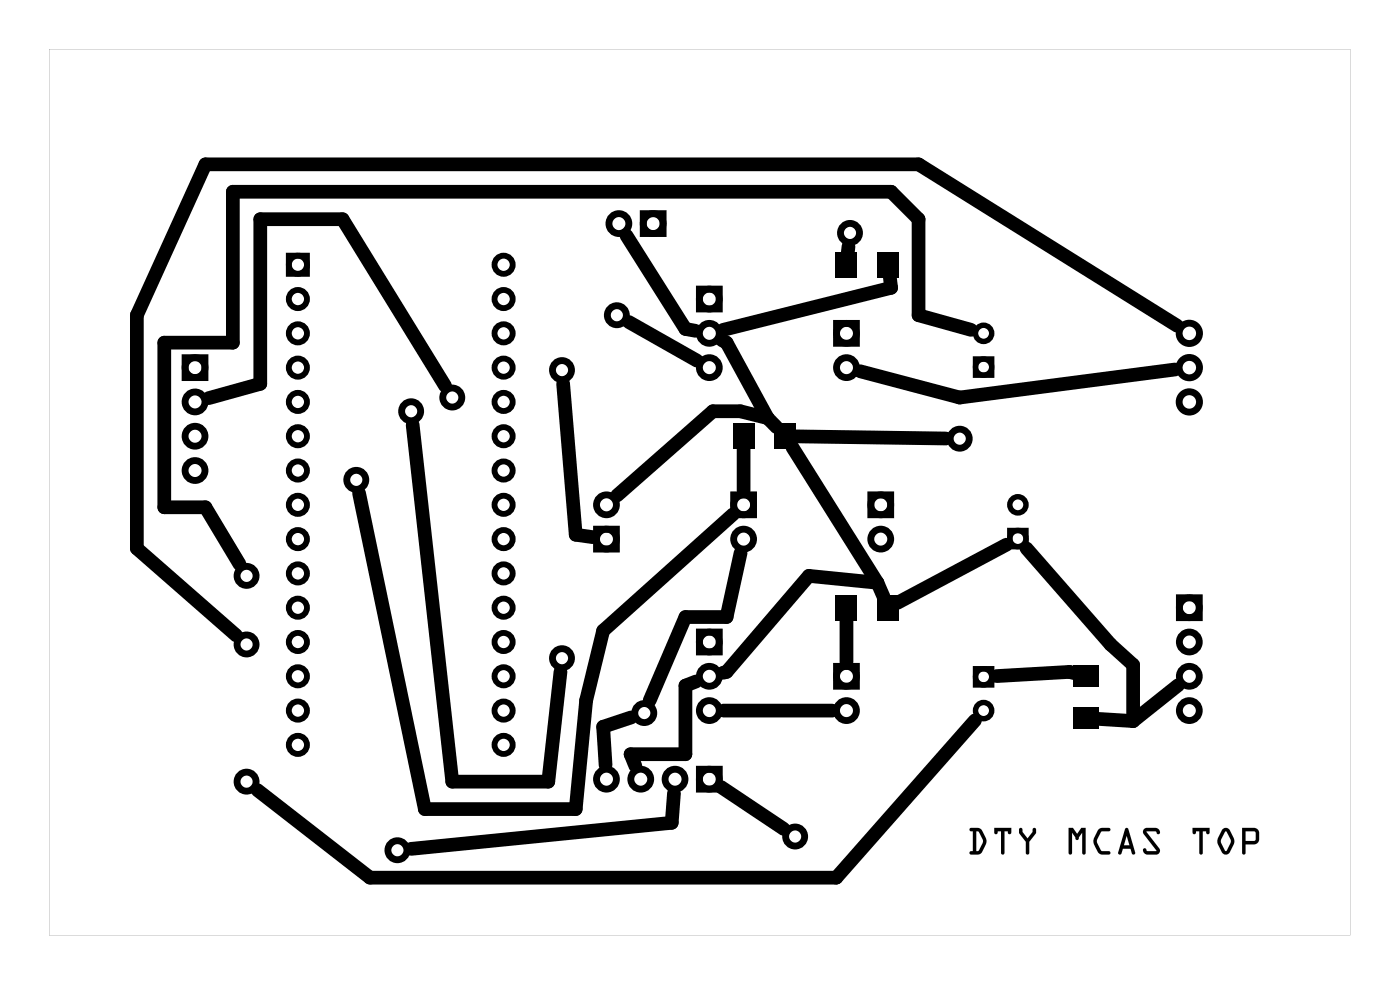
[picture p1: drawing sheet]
<svg xmlns="http://www.w3.org/2000/svg" width="104mm" height="73mm" viewBox="0 0 104 73" stroke-linecap="round" stroke-linejoin="round" font-family="sans-serif">
<g fill="#000">
<path d="M61.9 18.7h1.6v1.9h-1.6zM65 18.7h1.6v1.9h-1.6zM54.3 31.4h1.6v1.9h-1.6zM57.4 31.4h1.6v1.9h-1.6zM61.9 44.1h1.6v1.9h-1.6zM65 44.1h1.6v1.9h-1.6zM79.5 49.3h1.9v1.6h-1.9zM79.5 52.4h1.9v1.6h-1.9z"/>
<path d="M71.9 61.4l.6-.1 .3 .2a1.1 1.1 0 0 1 0 1.6l-.3 .2h-.6a.13 .13 0 0 1-.1-.1 .13 .13 0 0 1 .1-.2h.2v-1.4l-.2-.1zM71.9 61.4v.1l.2 .1v1.4h-.2a.13 .13 0 0 0-.1 .2 .13 .13 0 0 0 .1 .1h.6l.2-.1 .4-.9-.1-.3-.4-.6zM72.3 61.6v1.4h.1h.1l.3-.7-.3-.7zM72.3 61.6h.2l.3 .7-.3 .7h-.1h-.1zM73.7 61.3h1.2v.4a.13 .13 0 0 1-.1 .1 .13 .13 0 0 1-.1-.1v-.1h-.3v1.6a.13 .13 0 0 1-.1 .1 .13 .13 0 0 1-.1-.1v-1.6h-.3v.1a.13 .13 0 0 1-.1 .1 .13 .13 0 0 1-.1-.1zM73.7 61.3v.4a.13 .13 0 0 0 .1 .1 .13 .13 0 0 0 .1-.1v-.1h.3v1.6a.13 .13 0 0 0 .1 .1 .13 .13 0 0 0 .1-.1v-1.6h.3v.1a.13 .13 0 0 0 .1 .1 .13 .13 0 0 0 .1-.1v-.4zM75.5 61.4h.2v.2l.4 .5 .4-.5v-.2a.13 .13 0 0 1 .1-.1 .13 .13 0 0 1 .2 .1v.3l-.5 .6v.9a.13 .13 0 0 1-.2 .1 .13 .13 0 0 1-.1-.1v-.9l-.5-.6zM75.5 61.4v.3l.5 .6v.9a.13 .13 0 0 0 .1 .1 .13 .13 0 0 0 .2-.1v-.9l.5-.6v-.3a.13 .13 0 0 0-.2-.1 .13 .13 0 0 0-.1 .1v.2l-.4 .5-.4-.5v-.2zM79.2 61.3h.3l.3 .5 .3-.5h.3v1.9a.13 .13 0 0 1-.1 .1 .13 .13 0 0 1-.1-.1v-1.5l-.3 .3a.14 .14 0 0 1-.1 .2 .14 .14 0 0 1-.1-.2l-.3-.3v1.5a.13 .13 0 0 1-.1 .1 .13 .13 0 0 1-.1-.1zM79.2 61.3v1.9a.13 .13 0 0 0 .1 .1 .13 .13 0 0 0 .1-.1v-1.5l.3 .3a.14 .14 0 0 0 .1 .2 .14 .14 0 0 0 .1-.2l.3-.3v1.5a.13 .13 0 0 0 .1 .1 .13 .13 0 0 0 .1-.1v-1.9h-.3l-.3 .5-.3-.5zM81.4 61.4l.2-.1h.5a.13 .13 0 0 1 .2 .1 .14 .14 0 0 1-.2 .2h-.5l-.3 .7 .3 .7h.5a.14 .14 0 0 1 .2 .2 .13 .13 0 0 1-.2 .1l-.6-.1-.5-.8a1.14 1.14 0 0 1 .3-.9zM81.4 61.4l-.3 .6a1.16 1.16 0 0 0 .6 1.3h.4a.13 .13 0 0 0 .2-.1 .14 .14 0 0 0-.2-.2h-.5l-.3-.7 .3-.7h.5a.14 .14 0 0 0 .2-.2 .13 .13 0 0 0-.2-.1h-.5zM83.4 61.3l.2 .1 .5 1.8a.13 .13 0 0 1-.1 .1 .13 .13 0 0 1-.2-.1v-.3h-.6l-.1 .3a.13 .13 0 0 1-.2 .1 .13 .13 0 0 1-.1-.1zM83.4 61.3l-.6 1.9a.13 .13 0 0 0 .1 .1 .13 .13 0 0 0 .2-.1l.1-.3h.6l.1 .3a.13 .13 0 0 0 .1 .1 .13 .13 0 0 0 .1-.1l-.5-1.8zM83.5 61.9l-.2 .7h.4zM83.5 61.9l.2 .7h-.4zM84.8 61.4l.2-.1h.6a.29 .29 0 0 1 .3 .2 .29 .29 0 0 1 0 .3l-.2-.1-.1-.1h-.7l1 1.4-.1 .3h-.8a.29 .29 0 0 1-.3-.1 .29 .29 0 0 1 .1-.4l.1 .1 .1 .1h.7l-1-1.2v-.2zM84.8 61.4l-.1 .2v.2l1 1.2h-.7a.14 .14 0 0 0-.2-.2 .14 .14 0 0 0-.1 .2 .35 .35 0 0 0 .3 .3h.8l.1-.2v-.3l-1-1.2h.8a.14 .14 0 0 0 .1 .2 .14 .14 0 0 0 .1-.1 .35 .35 0 0 0-.3-.4h-.6zM88.3 61.3h1.3v.4a.13 .13 0 0 1-.1 .1 .13 .13 0 0 1-.1-.1v-.1h-.3v1.6a.13 .13 0 0 1-.1 .1 .13 .13 0 0 1-.2-.1v-1.6h-.2v.1a.13 .13 0 0 1-.1 .1 .13 .13 0 0 1-.2-.1zM88.3 61.3v.4a.13 .13 0 0 0 .2 .1 .13 .13 0 0 0 .1-.1v-.1h.3v1.6a.13 .13 0 0 0 .1 .1 .13 .13 0 0 0 .1-.1v-1.6h.3v.1a.13 .13 0 0 0 .1 .1 .13 .13 0 0 0 .1-.1v-.4zM90.6 61.4l.2-.1 .3 .2a1.17 1.17 0 0 1 0 1.7l-.3 .1-.2-.1-.4-.8a1.17 1.17 0 0 1 .3-.9zM90.6 61.4l-.4 .8a1.16 1.16 0 0 0 .3 .9 .33 .33 0 0 0 .6 0l.3-.7v-.2l-.3-.8-.3-.1zM90.8 61.6l-.4 .7 .4 .7 .4-.7-.3-.7zM90.8 61.6h.1l.3 .7-.4 .7-.4-.7zM92 61.3h.9a.39 .39 0 0 1 .4 .4v.5a.39 .39 0 0 1-.4 .3h-.6v.7a.13 .13 0 0 1-.2 .1 .13 .13 0 0 1-.1-.1zM92 61.3v1.9a.13 .13 0 0 0 .1 .1 .13 .13 0 0 0 .2-.1v-.7h.6a.39 .39 0 0 0 .4-.3v-.5a.39 .39 0 0 0-.4-.4zM92.3 61.6v.7l.7-.1v-.6zM92.3 61.6h.7v.6l-.7 .1z"/>
<path d="M71.9 61.4h.7a1.16 1.16 0 0 1 .2 1.7l-.3 .2h-.6a.13 .13 0 0 1-.1-.1 .13 .13 0 0 1 .1-.2h.2v-1.4l-.2-.1zM72.3 61.6v1.4h.1h.1l.3-.7-.3-.7zM73.7 61.3h1.2v.4a.13 .13 0 0 1-.1 .1 .13 .13 0 0 1-.1-.1v-.1h-.3v1.6a.13 .13 0 0 1-.1 .1 .13 .13 0 0 1-.1-.1v-1.6h-.3v.1a.13 .13 0 0 1-.1 .1 .13 .13 0 0 1-.1-.1zM75.5 61.4h.2v.2l.4 .5 .4-.5v-.2a.13 .13 0 0 1 .1-.1 .13 .13 0 0 1 .2 .1v.3l-.5 .6v.9a.13 .13 0 0 1-.2 .1 .13 .13 0 0 1-.1-.1v-.9l-.5-.6zM79.2 61.3h.3l.3 .5 .3-.5h.3v1.9a.13 .13 0 0 1-.1 .1 .13 .13 0 0 1-.1-.1v-1.5l-.3 .3a.14 .14 0 0 1-.1 .2 .14 .14 0 0 1-.1-.2l-.3-.3v1.5a.13 .13 0 0 1-.1 .1 .13 .13 0 0 1-.1-.1zM81.4 61.4l.2-.1h.5a.13 .13 0 0 1 .2 .1 .14 .14 0 0 1-.2 .2h-.5l-.3 .7 .3 .7h.5a.14 .14 0 0 1 .2 .2 .13 .13 0 0 1-.2 .1h-.4a1.02 1.02 0 0 1-.7-1zM83.4 61.3l.2 .1 .5 1.8a.13 .13 0 0 1-.1 .1 .13 .13 0 0 1-.1-.1l-.1-.3h-.6l-.1 .3a.13 .13 0 0 1-.2 .1 .13 .13 0 0 1-.1-.1zM83.5 61.9l-.2 .7h.4zM84.8 61.4l.2-.1h.6a.29 .29 0 0 1 .3 .2 .29 .29 0 0 1 0 .3l-.2-.1-.1-.1h-.7l1 1.4-.1 .3h-.8a.29 .29 0 0 1-.3-.1 .29 .29 0 0 1 .1-.4l.1 .1 .1 .1h.7l-1-1.2v-.2zM88.3 61.3h1.3v.4a.13 .13 0 0 1-.1 .1 .13 .13 0 0 1-.1-.1v-.1h-.3v1.6a.13 .13 0 0 1-.1 .1 .13 .13 0 0 1-.2-.1v-1.6h-.2v.1a.13 .13 0 0 1-.1 .1 .13 .13 0 0 1-.2-.1zM90.6 61.4l.2-.1 .3 .2a1.17 1.17 0 0 1 0 1.7l-.3 .1-.3-.2a1.17 1.17 0 0 1 .1-1.7zM90.8 61.6l-.4 .7 .4 .7 .4-.7-.3-.7zM92 61.3h.9a.39 .39 0 0 1 .4 .4v.5a.39 .39 0 0 1-.4 .3h-.6v.7a.13 .13 0 0 1-.2 .1 .13 .13 0 0 1-.1-.1zM92.3 61.6v.7l.7-.1v-.6z"/>
<path d="M3.6 3.6h96.4v65.7h-96.4zM3.6 3.6v65.7h96.4v-65.7z"/>
</g>
<g fill="none" stroke="#000" stroke-width=".51">
<path d="M47.7 15.8h1.4v1.5h-1.4zM13.7 26.5h1.5v1.5h-1.5zM44.2 39.2h1.5v1.5h-1.5zM51.8 21.4h1.5v1.5h-1.5zM54.4 36.7h1.4v1.4h-1.4zM62 24h1.4v1.4h-1.4zM64.5 36.7h1.5v1.4h-1.5zM51.8 46.8h1.5v1.5h-1.5zM51.8 57h1.5v1.4h-1.5zM62 49.4h1.4v1.4h-1.4zM87.4 44.3h1.4v1.4h-1.4z"/>
<circle cx="45.8" cy="16.6" r=".74"/>
<circle cx="48.4" cy="16.6" r=".74"/>
<circle cx="63" cy="17.3" r=".7"/>
<circle cx="14.4" cy="29.8" r=".74"/>
<circle cx="14.4" cy="27.2" r=".74"/>
<circle cx="14.4" cy="32.3" r=".74"/>
<circle cx="14.4" cy="34.8" r=".74"/>
<circle cx="26.4" cy="35.5" r=".7"/>
<circle cx="30.5" cy="30.5" r=".7"/>
<circle cx="33.5" cy="29.4" r=".7"/>
<circle cx="41.6" cy="27.4" r=".7"/>
<circle cx="44.9" cy="39.9" r=".74"/>
<circle cx="44.9" cy="37.4" r=".74"/>
<circle cx="45.7" cy="23.3" r=".7"/>
<circle cx="52.5" cy="24.7" r=".74"/>
<circle cx="52.5" cy="22.1" r=".74"/>
<circle cx="52.5" cy="27.2" r=".74"/>
<circle cx="55.1" cy="39.9" r=".74"/>
<circle cx="55.1" cy="37.4" r=".74"/>
<circle cx="62.7" cy="27.2" r=".74"/>
<circle cx="62.7" cy="24.7" r=".74"/>
<circle cx="65.2" cy="39.9" r=".74"/>
<circle cx="65.2" cy="37.4" r=".74"/>
<circle cx="71.1" cy="32.5" r=".7"/>
<circle cx="88.1" cy="29.8" r=".75"/>
<circle cx="88.1" cy="24.7" r=".75"/>
<circle cx="88.1" cy="27.2" r=".75"/>
<circle cx="18.3" cy="47.7" r=".7"/>
<circle cx="18.3" cy="57.9" r=".7"/>
<circle cx="18.3" cy="42.7" r=".7"/>
<circle cx="41.6" cy="48.7" r=".7"/>
<circle cx="44.9" cy="57.7" r=".74"/>
<circle cx="47.5" cy="57.7" r=".74"/>
<circle cx="47.7" cy="52.8" r=".7"/>
<circle cx="50" cy="57.7" r=".74"/>
<circle cx="52.5" cy="57.7" r=".74"/>
<circle cx="52.5" cy="50.1" r=".74"/>
<circle cx="52.5" cy="47.5" r=".74"/>
<circle cx="52.5" cy="52.6" r=".74"/>
<circle cx="62.7" cy="52.6" r=".74"/>
<circle cx="62.7" cy="50.1" r=".74"/>
<circle cx="88.1" cy="47.5" r=".74"/>
<circle cx="88.1" cy="45" r=".74"/>
<circle cx="88.1" cy="52.6" r=".74"/>
<circle cx="88.1" cy="50.1" r=".74"/>
<circle cx="29.4" cy="63" r=".7"/>
<circle cx="58.9" cy="62" r=".7"/>
</g>
<g fill="none" stroke="#000" stroke-width=".43">
<path d="M21.4 18.9h1.3v1.4h-1.3z"/>
<circle cx="22.1" cy="19.6" r=".67"/>
<circle cx="37.3" cy="19.6" r=".67"/>
<circle cx="22.1" cy="39.9" r=".67"/>
<circle cx="22.1" cy="37.4" r=".67"/>
<circle cx="22.1" cy="32.3" r=".67"/>
<circle cx="22.1" cy="27.2" r=".67"/>
<circle cx="22.1" cy="29.8" r=".67"/>
<circle cx="22.1" cy="34.8" r=".67"/>
<circle cx="22.1" cy="24.7" r=".67"/>
<circle cx="22.1" cy="22.1" r=".67"/>
<circle cx="37.3" cy="39.9" r=".67"/>
<circle cx="37.3" cy="37.4" r=".67"/>
<circle cx="37.3" cy="32.3" r=".67"/>
<circle cx="37.3" cy="34.8" r=".67"/>
<circle cx="37.3" cy="27.2" r=".67"/>
<circle cx="37.3" cy="29.8" r=".67"/>
<circle cx="37.3" cy="22.1" r=".67"/>
<circle cx="37.3" cy="24.7" r=".67"/>
<circle cx="22.1" cy="55.2" r=".67"/>
<circle cx="22.1" cy="47.5" r=".67"/>
<circle cx="22.1" cy="42.5" r=".67"/>
<circle cx="22.1" cy="50.1" r=".67"/>
<circle cx="22.1" cy="52.6" r=".67"/>
<circle cx="22.1" cy="45" r=".67"/>
<circle cx="37.3" cy="52.6" r=".67"/>
<circle cx="37.3" cy="45" r=".67"/>
<circle cx="37.3" cy="47.5" r=".67"/>
<circle cx="37.3" cy="50.1" r=".67"/>
<circle cx="37.3" cy="55.2" r=".67"/>
<circle cx="37.3" cy="42.5" r=".67"/>
</g>
<g fill="none" stroke="#000" stroke-width=".4">
<path d="M72.3 26.6h1.2v1.2h-1.2zM74.8 39.3h1.2v1.2h-1.2zM72.3 49.5h1.2v1.2h-1.2z"/>
<circle cx="72.9" cy="27.2" r=".6"/>
<circle cx="72.9" cy="24.7" r=".6"/>
<circle cx="75.4" cy="39.9" r=".6"/>
<circle cx="75.4" cy="37.4" r=".6"/>
<circle cx="72.9" cy="52.6" r=".6"/>
<circle cx="72.9" cy="50.1" r=".6"/>
</g>
<g fill="none" stroke="#000" stroke-width="1">
<path d="M46.4 17.4l4.4 7 .7 .1M62.9 18.3l-.1 .5M26.6 36.5l4.9 23.4h11.2l.7-8 1.3-5.2 9.6-8.6M30.6 31.5l2.9 26.4h7.1l.9-8.1M33 28.6l-7.6-12.4h-6.1v12.2l-3.8 1.1M41.7 28.4l1 11.2 1.2 .2M46.6 23.8l5 2.9M53.5 25.2l.3 .2 3.1 5.6M55.1 33.1v3.2M56.9 31l.6 .6M56.9 31l-2.1-.5h-2l-7.1 6.2M58.7 33.1l6.3 10.1"/>
<path d="M58.8 32.3l11.3 .2M65.9 20.4l.1 .9-12.4 3.1M71.9 24.4l-3.8-1.1v-7.1l-2.1-2h-48.7v11.2h-5.1v12.2h3l2.5 4.2M87.1 27.4l-16 2-7.4-1.9M87.2 24.1l-19.1-11.9h-52.9l-5.1 11.1v17.3l7.4 6.5M46.8 53.1l-2.1 .7 .2 2.9M49.9 58.8l-.1 2.1-19.3 2M51.6 50.5l-.8 .3v5.1h-4.1l.4 .8M53.4 58.3l4.7 3.1M53.6 52.6h8.1M54.9 41l-1.1 4.7h-3l-2.7 6.2M62.7 45.8v3.2"/>
<path d="M65 43.2l.5 1M65 43.2l-5.1-.5-6.1 7.1h-.2M72.2 53.4l-10.2 11.6h-34.6l-8.3-6.5M74.6 40.3l-8.1 4.4M76 40.6l6.3 7.1 1.6 1.5v4.2M79.7 49.9l-.5-.1-5.4 .3M81.3 53.2l2.6 .2M87.3 50.7l-3.4 2.7"/>
</g>
</svg>
